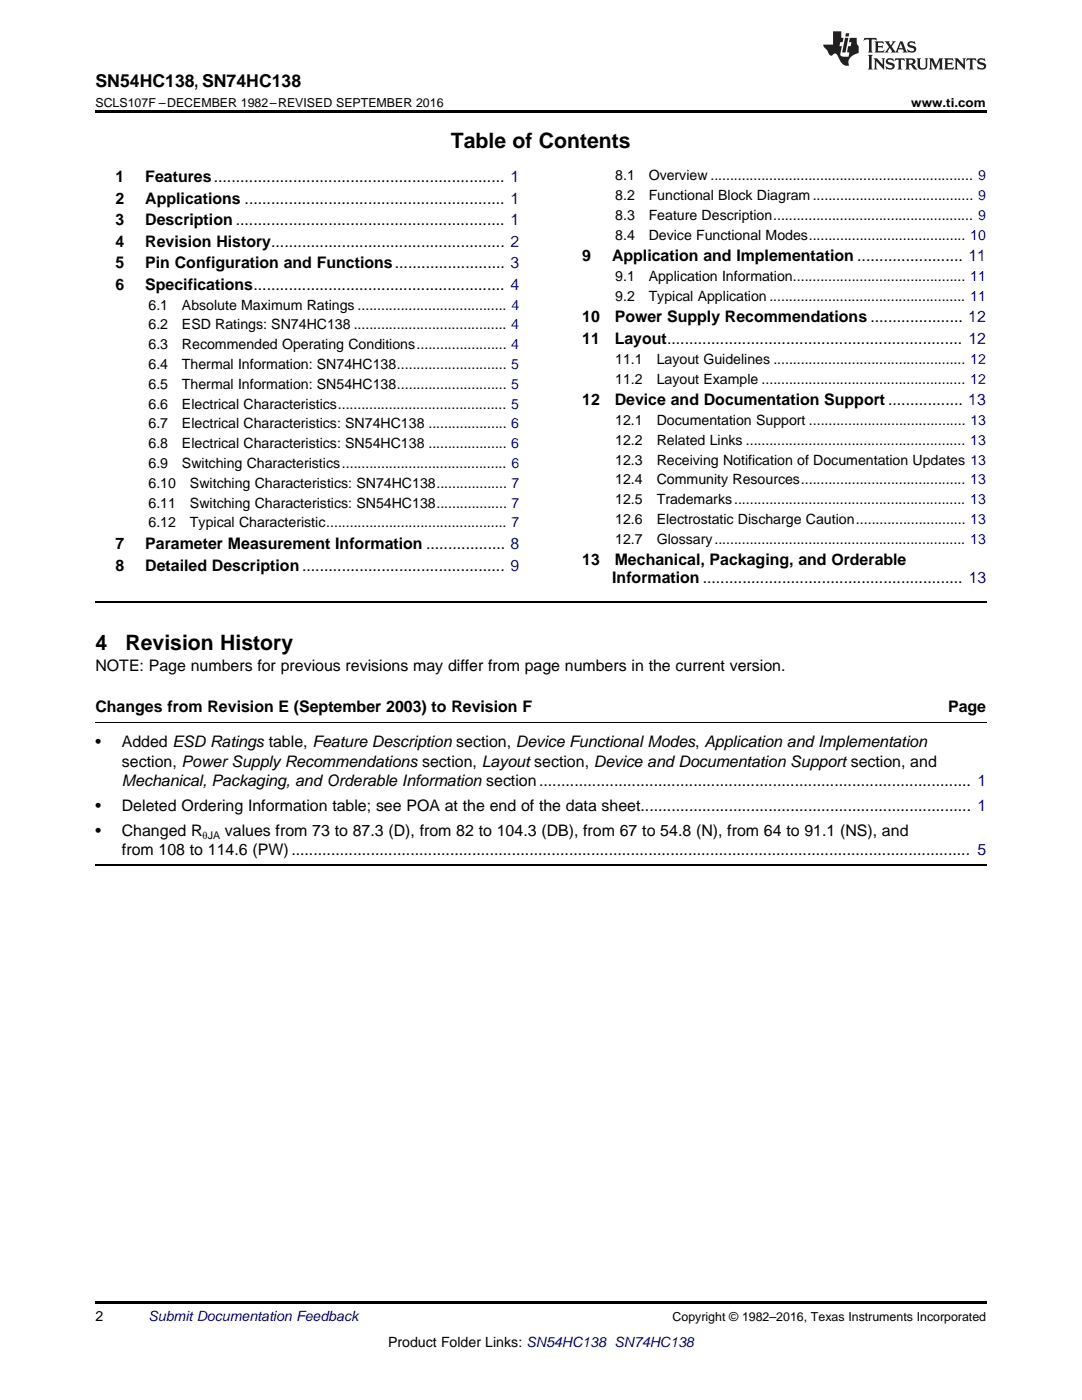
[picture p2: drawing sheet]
<svg xmlns="http://www.w3.org/2000/svg" width="216mm" height="279mm" viewBox="0 0 216 279" stroke-linecap="round" stroke-linejoin="round" font-family="sans-serif">
<defs><g id="words">
<g font-size="4.2">
<text x="90" y="29.6">Table of Contents</text>
<text x="19" y="129.6">4</text>
<text x="25" y="129.6">Revision History</text>
</g>
<text font-size="3.5" x="19" y="17.3">SN54HC138, SN74HC138</text>
<g font-size="3.2">
<text x="23" y="36.3">1</text>
<text x="23" y="40.6">2</text>
<text x="29" y="36.3">Features.................................................................. 1</text>
<text x="29" y="40.6">Applications ........................................................... 1</text>
<text x="23" y="44.9">3</text>
<text x="29" y="44.9">Description ............................................................. 1</text>
<text x="23" y="49.2">4</text>
<text x="23" y="53.6">5</text>
<text x="29" y="49.2">Revision History..................................................... 2</text>
<text x="29" y="53.6">Pin Configuration and Functions......................... 3</text>
<text x="116.2" y="52.1">9</text>
<text x="122.1" y="52.1">Application and Implementation ........................ 11</text>
<text x="23" y="57.9">6</text>
<text x="29" y="57.9">Specifications......................................................... 4</text>
<text x="116.2" y="64.3">10</text>
<text x="122.7" y="64.3">Power Supply Recommendations ..................... 12</text>
<text x="116.2" y="68.7">11</text>
<text x="122.7" y="68.7">Layout................................................................... 12</text>
<text x="116.2" y="80.9">12</text>
<text x="122.7" y="80.9">Device and Documentation Support ................. 13</text>
<text x="23" y="109.6">7</text>
<text x="23" y="113.9">8</text>
<text x="29" y="109.6">Parameter Measurement Information .................. 8</text>
<text x="29" y="113.9">Detailed Description.............................................. 9</text>
<text x="116.2" y="112.8">13</text>
<text x="122.7" y="112.8">Mechanical, Packaging, and Orderable</text>
<text x="122.2" y="116.3">Information ........................................................... 13</text>
<text x="19" y="133.9">NOTE: Page numbers for previous revisions may differ from page numbers in the current version.</text>
<text x="19" y="142.1">Changes from Revision E (September 2003) to Revision F</text>
<text x="189.2" y="142.1">Page</text>
<text x="19" y="149.1">•</text>
<text x="24.3" y="149.1">Added ESD Ratings table, Feature Description section, Device Functional Modes, Application and Implementation</text>
<text x="24.3" y="153">section, Power Supply Recommendations section, Layout section, Device and Documentation Support section, and</text>
<text x="19" y="161.8">•</text>
<text x="24.3" y="161.8">Deleted Ordering Information table; see POA at the end of the data sheet........................................................................... 1</text>
<text x="24.3" y="156.9">Mechanical, Packaging, and Orderable Information section.................................................................................................. 1</text>
<text x="19" y="166.8">•</text>
<text x="24.3" y="166.8">Changed R</text>
<text x="44.9" y="166.8">values from 73 to 87.3 (D), from 82 to 104.3 (DB), from 67 to 54.8 (N), from 64 to 91.1 (NS), and</text>
<text x="24.3" y="170.6">from 108 to 114.6 (PW).......................................................................................................................................................... 5</text>
</g>
<g font-size="2.8">
<text x="122.8" y="36">8.1</text>
<text x="129.4" y="36">Overview ................................................................... 9</text>
<text x="122.8" y="39.9">8.2</text>
<text x="129.4" y="39.9">Functional Block Diagram......................................... 9</text>
<text x="122.8" y="43.9">8.3</text>
<text x="122.8" y="47.8">8.4</text>
<text x="129.4" y="43.9">Feature Description................................................... 9</text>
<text x="129.4" y="47.8">Device Functional Modes........................................ 10</text>
<text x="122.8" y="56.1">9.1</text>
<text x="129.4" y="56.1">Application Information............................................ 11</text>
<text x="29.6" y="61.8">6.1</text>
<text x="29.6" y="65.8">6.2</text>
<text x="36.3" y="61.8">Absolute Maximum Ratings ...................................... 4</text>
<text x="36.3" y="65.8">ESD Ratings: SN74HC138 ....................................... 4</text>
<text x="122.8" y="60">9.2</text>
<text x="129.4" y="60">Typical Application .................................................. 11</text>
<text x="29.6" y="69.7">6.3</text>
<text x="36.3" y="69.7">Recommended Operating Conditions....................... 4</text>
<text x="29.6" y="73.7">6.4</text>
<text x="29.6" y="77.6">6.5</text>
<text x="36.3" y="73.7">Thermal Information: SN74HC138............................ 5</text>
<text x="36.3" y="77.6">Thermal Information: SN54HC138............................ 5</text>
<text x="122.8" y="72.6">11.1</text>
<text x="122.8" y="76.6">11.2</text>
<text x="131" y="72.6">Layout Guidelines ................................................. 12</text>
<text x="131" y="76.6">Layout Example .................................................... 12</text>
<text x="29.6" y="81.6">6.6</text>
<text x="36.3" y="81.6">Electrical Characteristics........................................... 5</text>
<text x="29.6" y="85.5">6.7</text>
<text x="29.6" y="89.5">6.8</text>
<text x="36.3" y="85.5">Electrical Characteristics: SN74HC138 .................... 6</text>
<text x="36.3" y="89.5">Electrical Characteristics: SN54HC138 .................... 6</text>
<text x="122.8" y="84.8">12.1</text>
<text x="122.8" y="88.8">12.2</text>
<text x="131" y="84.8">Documentation Support ........................................ 13</text>
<text x="131" y="88.8">Related Links ........................................................ 13</text>
<text x="29.6" y="93.4">6.9</text>
<text x="36.3" y="93.4">Switching Characteristics.......................................... 6</text>
<text x="122.8" y="92.7">12.3</text>
<text x="131" y="92.7">Receiving Notification of Documentation Updates 13</text>
<text x="29.6" y="97.4">6.10</text>
<text x="29.6" y="101.3">6.11</text>
<text x="37.9" y="97.4">Switching Characteristics: SN74HC138.................. 7</text>
<text x="37.9" y="101.3">Switching Characteristics: SN54HC138.................. 7</text>
<text x="122.8" y="96.7">12.4</text>
<text x="122.8" y="100.6">12.5</text>
<text x="131" y="96.7">Community Resources.......................................... 13</text>
<text x="131" y="100.6">Trademarks........................................................... 13</text>
<text x="29.6" y="105.3">6.12</text>
<text x="37.9" y="105.3">Typical Characteristic.............................................. 7</text>
<text x="122.8" y="104.6">12.6</text>
<text x="131" y="104.6">Electrostatic Discharge Caution............................ 13</text>
<text x="122.8" y="108.5">12.7</text>
<text x="131" y="108.5">Glossary................................................................ 13</text>
<text x="19" y="263.6">2</text>
<text x="77.4" y="268.9">Product Folder Links: SN54HC138 SN74HC138</text>
</g>
<text font-size="2.8" fill="#0000c8" x="29.6" y="263.6">Submit Documentation Feedback</text>
<g font-size="2.5">
<text x="19" y="21.4">SCLS107F –DECEMBER 1982–REVISED SEPTEMBER 2016</text>
<text x="181.8" y="21.4">www.ti.com</text>
<text x="134.2" y="263.6">Copyright © 1982–2016, Texas Instruments Incorporated</text>
</g>
<text font-size="2.1" x="40.4" y="167.4">θJA</text>
</g></defs>
<path d="M19 22h177.8v.5h-177.8zM19 259.7h177.8v.5h-177.8z" fill="#000"/>
<path d="M19 120.1h177.8M19 172.6h177.8" fill="none" stroke="#000" stroke-width=".35"/>
<path d="M19 144.1h177.8" fill="none" stroke="#000" stroke-width=".2"/>
<g fill="#231f20">
<path d="M172.5 7.6l-.1 .5 .4-.2h.6v.1v2.1l-.2 .4h.9l-.2-.4v-2.1l.1-.1h.5l.5 .2-.2-.5zM174.5 8.3l.2 .3v1.5l-.2 .4h1.8l.2-.6a1.04 1.04 0 0 1-1.3 .2v-.7h.6l.3 .2v-.6l-.3 .2h-.6v-.6l.8-.1 .4 .3-.2-.5zM176.5 8.3l.9 1.1-.9 1.1h.8l-.2-.2 .4-.7 .5 .7-.2 .2h1.5l-.2-.2 .2-.4h.9l.1 .4-.2 .2h1l-.3-.3-.7-1.9h-.5l-.9 2-.8-1 .9-1h-.8l.1 .3-.4 .5-.3-.6 .1-.2zM179.7 8.6l.4 1h-.7zM181.3 8.4a.63 .63 0 0 0-.2 .7 .63 .63 0 0 0 .6 .4l.6 .2 .1 .2a.75 .75 0 0 1-.7 .4 .75 .75 0 0 1-.6-.5l.1 .7 .1-.1a1.11 1.11 0 0 0 1.5-.6 1.13 1.13 0 0 0-1.2-.8l-.1-.4a1.04 1.04 0 0 1 1.2 .2l-.2-.5-.2 .1-.4-.2zM173.2 10.9l.2 .4v2.2l-.2 .4h1l-.3-.4v-2.2l.3-.4zM174.3 11.6l.3 .4v1.5l-.3 .4h.8l-.2-.4v-1.3l1.5 1.7v-1.9l.2-.4h-.7l.2 .4v.9l-1.1-1.3zM177 11.8a.62 .62 0 0 0-.2 .7 .62 .62 0 0 0 .6 .4l.6 .1 .1 .3a.76 .76 0 0 1-.7 .3 .76 .76 0 0 1-.7-.4l.2 .7 .1-.1a1.11 1.11 0 0 0 1.5-.6 1.13 1.13 0 0 0-1.2-.8l-.1-.4a1.04 1.04 0 0 1 1.2 .2l-.2-.6-.2 .1-.5-.1zM178.7 11.6l-.2 .6a.61 .61 0 0 1 .8-.3v1.6l-.2 .4h.9l-.2-.4v-1.6a.63 .63 0 0 1 .7 .3l-.1-.6zM180.6 11.6l.3 .4v1.5l-.3 .4h1l-.2-.2-.1-.8 .6 .2a.76 .76 0 0 0 1.2 .7l-1-1a.58 .58 0 0 0 .6-.5 .58 .58 0 0 0-.5-.6zM181.4 11.9h.1a.45 .45 0 0 1 .5 .1 .45 .45 0 0 1 .1 .5l-.8 .2zM182.9 11.6l.2 .2a2.17 2.17 0 0 0 .3 1.9 .99 .99 0 0 0 1.6-.6v-1.1l.2-.4h-.7l.2 .2a1.92 1.92 0 0 1-.2 1.8 .6 .6 0 0 1-.9-.5v-1.1l.2-.4zM185.4 11.6l.2 .4v1.5l-.2 .4h.7l-.2-.4v-1.4l.8 1.8 .8-1.8v1.4l-.2 .4h.9l-.2-.4v-1.5l.2-.4h-.8l-.6 1.5-.6-1.5zM188.4 11.6l.2 .4v1.5l-.2 .4h1.8l.1-.6a1.04 1.04 0 0 1-1.2 .1v-.6h.5l.4 .2v-.6l-.4 .2h-.5v-.7h.8l.3 .3-.1-.6zM190.5 11.6l.2 .4v1.5l-.2 .4h.7l-.2-.4v-1.3l1.5 1.7v-1.9l.2-.4h-.7l.2 .4v.9l-1.1-1.3zM192.9 11.6l-.1 .6a.61 .61 0 0 1 .7-.3l.1 1.6-.3 .4h1l-.3-.4 .1-1.6a.63 .63 0 0 1 .7 .3l-.1-.6zM195.2 11.8a.62 .62 0 0 0-.2 .7 .62 .62 0 0 0 .6 .4l.6 .1 .1 .3a.76 .76 0 0 1-.7 .3 .76 .76 0 0 1-.6-.4l.1 .7 .1-.1a1.11 1.11 0 0 0 1.6-.6 1.13 1.13 0 0 0-1.3-.8l-.1-.4a1.04 1.04 0 0 1 1.2 .2l-.1-.6-.2 .1-.5-.1z"/>
<path d="M166.2 6.3v2.6h-1.9v.4l.8 .9a.91 .91 0 0 0 1 .8 .56 .56 0 0 1 .5-.3 .56 .56 0 0 1 .5 .3l.4 .8a1.53 1.53 0 0 0 1.9 1.2 1.54 1.54 0 0 1 1-2.1l.9-.3v-1.4a1.52 1.52 0 0 1-.4-1.6h-1.3l-.2 .8h.5l-.2 .8h-.5l-.1 1v.2l.4 .1-.2 .8a1.93 1.93 0 0 1-1.6-.3l.3-1.8h-.5l.2-.8h.4l.2-.8h-.4v-1.3zM168.6 7.6l-.6 2.9h.7l.6-2.9zM168.8 6.6l-.1 .7h.6l.2-.7z"/>
</g>
<use href="#words"/>
</svg>
